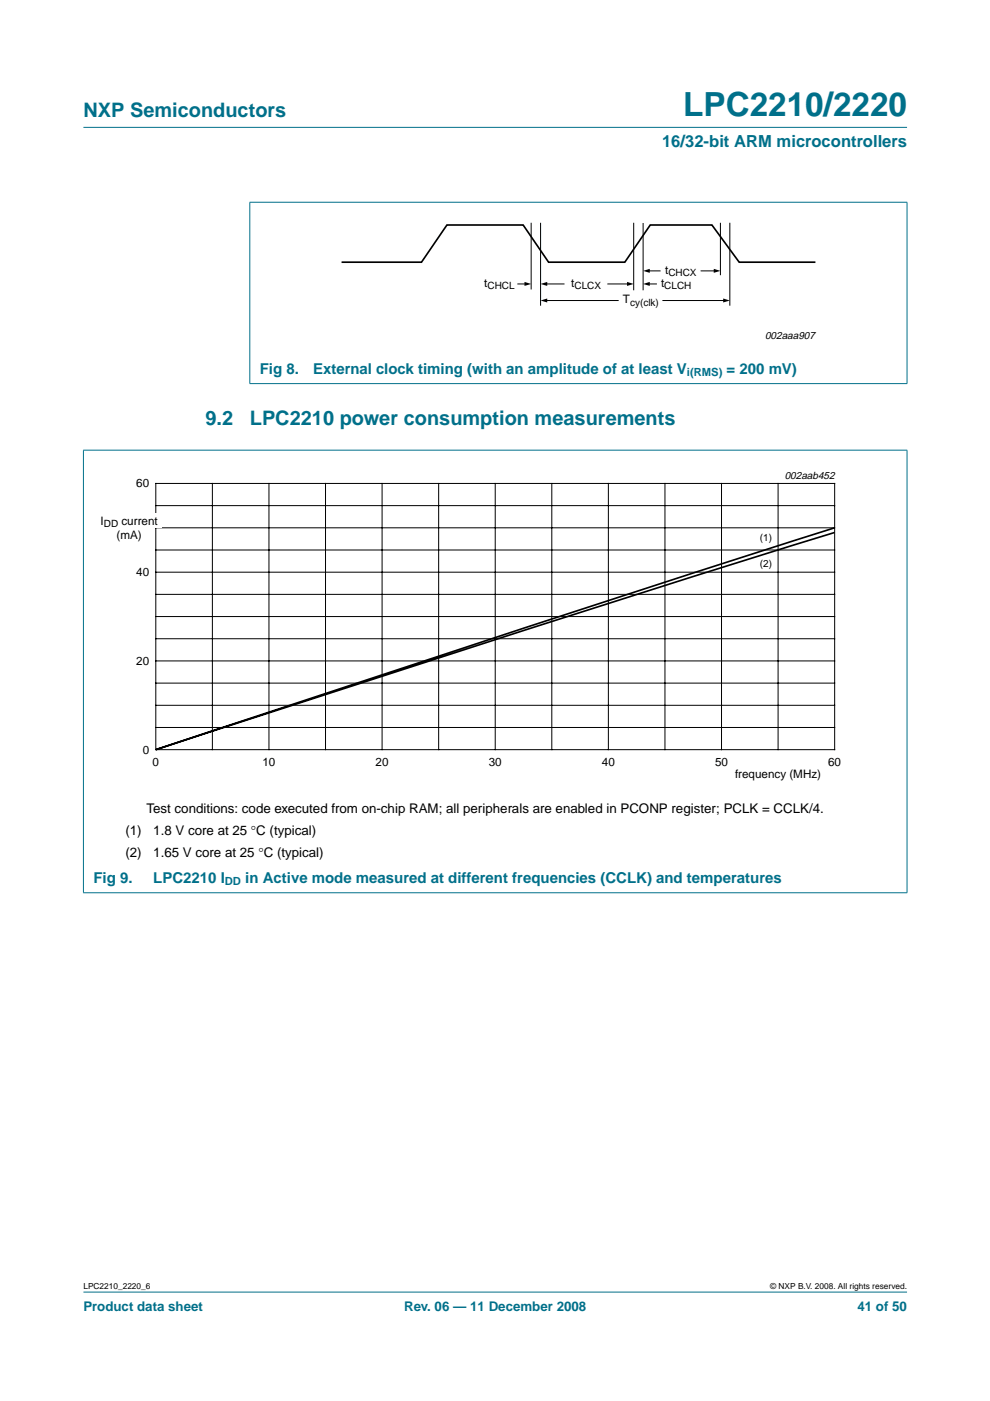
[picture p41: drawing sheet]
<svg xmlns="http://www.w3.org/2000/svg" width="210mm" height="297mm" viewBox="0 0 210 297" stroke-linecap="round" stroke-linejoin="round" font-family="sans-serif">
<defs><g id="words">
<text font-size="7.1" fill="#00708a" x="144.9" y="24.7">LPC2210/2220</text>
<g font-size="4.2" fill="#00708a">
<text x="17.7" y="24.9">NXP Semiconductors</text>
<text x="43.6" y="90.2">9.2</text>
<text x="53" y="90.2">LPC2210 power consumption measurements</text>
</g>
<text font-size="3.5" fill="#00708a" x="140.4" y="31.1">16/32-bit ARM microcontrollers</text>
<g font-size="3.2" fill="#00708a">
<text x="55.1" y="79.2">Fig 8.</text>
<text x="66.4" y="79.2">External clock timing (with an amplitude of at least V</text>
<text x="154.1" y="79.2">= 200 mV)</text>
<text x="19.8" y="187.2">Fig 9.</text>
<text x="32.5" y="187.2">LPC2210 I</text>
<text x="52" y="187.2">in Active mode measured at different frequencies (CCLK) and temperatures</text>
</g>
<g font-size="2.8">
<text x="31.1" y="172.5">Test conditions: code executed from on-chip RAM; all peripherals are enabled in PCONP register; PCLK = CCLK/4.</text>
<text x="26.6" y="177.1">(1)</text>
<text x="32.5" y="177.1">1.8 V core at 25 °C (typical)</text>
<text x="26.6" y="181.6">(2)</text>
<text x="32.5" y="181.6">1.65 V core at 25 °C (typical)</text>
</g>
<g font-size="2.8" fill="#00708a">
<text x="17.7" y="278">Product data sheet</text>
<text x="85.7" y="278">Rev. 06 — 11 December 2008</text>
<text x="181.8" y="278">41 of 50</text>
</g>
<g font-size="2.5">
<text x="141" y="58.1">t</text>
<text x="102.7" y="60.8">t</text>
<text x="121.1" y="60.8">t</text>
<text x="132.1" y="64.3">T</text>
<text x="140.2" y="60.8">t</text>
<text x="28.9" y="103.3">60</text>
<text x="21.3" y="111.3">I</text>
<text x="25.8" y="111.3">current</text>
<text x="24.7" y="114.3">(mA)</text>
<text x="28.9" y="122.2">40</text>
<text x="28.9" y="141">20</text>
<text x="30.3" y="159.8">0</text>
<text x="32.3" y="162.3">0</text>
<text x="55.6" y="162.3">10</text>
<text x="79.6" y="162.3">20</text>
<text x="103.6" y="162.3">30</text>
<text x="127.6" y="162.3">40</text>
<text x="151.6" y="162.3">50</text>
<text x="155.8" y="164.9">frequency (MHz)</text>
<text x="175.6" y="162.3">60</text>
</g>
<g font-size="2.4" fill="#00708a">
<text x="145.6" y="79.8">i(RMS)</text>
<text x="47.7" y="187.7">DD</text>
</g>
<g font-size="2.2">
<text x="162.2" y="71.9">002aaa907</text>
<text x="166.4" y="101.7">002aab452</text>
</g>
<g font-size="2.1">
<text x="141.7" y="58.6">CHCX</text>
<text x="103.4" y="61.3">CHCL</text>
<text x="121.8" y="61.3">CLCX</text>
<text x="133.6" y="64.8">cy(clk)</text>
<text x="140.8" y="61.3">CLCH</text>
<text x="22" y="111.7">DD</text>
<text x="161.1" y="114.7">(1)</text>
<text x="161.1" y="120.2">(2)</text>
</g>
<g font-size="1.8">
<text x="17.7" y="273.4">LPC2210_2220_6</text>
<text x="163.3" y="273.4">© NXP B.V. 2008. All rights reserved.</text>
</g>
</g></defs>
<g fill="#00708a" stroke="#00708a" stroke-width=".21">
<path d="M17.7 273.9h174.6z"/>
<path d="M17.7 27h174.6z"/>
<path d="M53 42.9v38.4z"/>
<path d="M192.3 42.9v38.4z"/>
<path d="M52.9 42.9h139.5z"/>
<path d="M52.9 81.3h139.5z"/>
<path d="M17.7 95.5v93.7z"/>
<path d="M192.3 95.5v93.7z"/>
<path d="M17.6 95.4h174.8z"/>
<path d="M17.6 189.3h174.8z"/>
</g>
<g fill="none" stroke="#000" stroke-width=".21">
<path d="M112.6 47.2v14.2M114.6 47.2v17.6M134.4 47.2v14.3M136.4 47.3v14.2M137.5 57.4h2.5M148.7 57.4h2.9M152.7 47.2v11.2M154.7 47.2v17.6M109.8 60.2h1.7M115.7 60.2h3.9M115.7 63.7h15.4M128.9 60.2h4.3"/>
<path d="M137.5 60.2h1.7M140.6 63.7h13M33 102.5h144v56.4h-144zM33 111.9h144M33 107.2h144M33 116.6h144M45 102.5v56.4M57 102.5v56.4M69 102.5v56.4M81 102.5v56.4M93 102.5v56.4M105 102.5v56.4"/>
<path d="M117 102.5v56.4M129 102.5v56.4M141 102.5v56.4M153 102.5v56.4M165 102.5v56.4M33 121.3h144M33 130.7h144M33 126h144M33 135.4h144M33 140.1h144M33 149.5h144M33 144.8h144"/>
<path d="M33 154.2h144"/>
</g>
<path d="M72.4 55.6h17l5.4-7.9h16.1l5.4 7.9h16.2l5.4-7.9h13l5.8 7.9h16.2M177 111.9l-57.3 18.5-86.7 28.5 86.4-27.9 57.6-18.1" fill="none" stroke="#000" stroke-width=".35"/>
<path d="M111.2 59.8l1.4 .4-1.4 .4zM114.6 60.2l1.4-.4v.8zM132.9 59.8l1.5 .4-1.5 .4zM136.4 57.4l1.4-.4v.8zM136.4 60.2l1.4-.4v.8zM151.3 57l1.4 .4-1.4 .4zM114.6 63.7l1.4-.4v.8zM153.3 63.3l1.4 .4-1.4 .4z" fill="#000"/>
<path d="M20.3 99.7h169.4v66.3h-169.4z" fill="none" stroke="#fff" stroke-width=".21"/>
<path d="M29.3 108.9h5.1v3.1h-5.1z" fill="#fff"/>
<use href="#words"/>
</svg>
